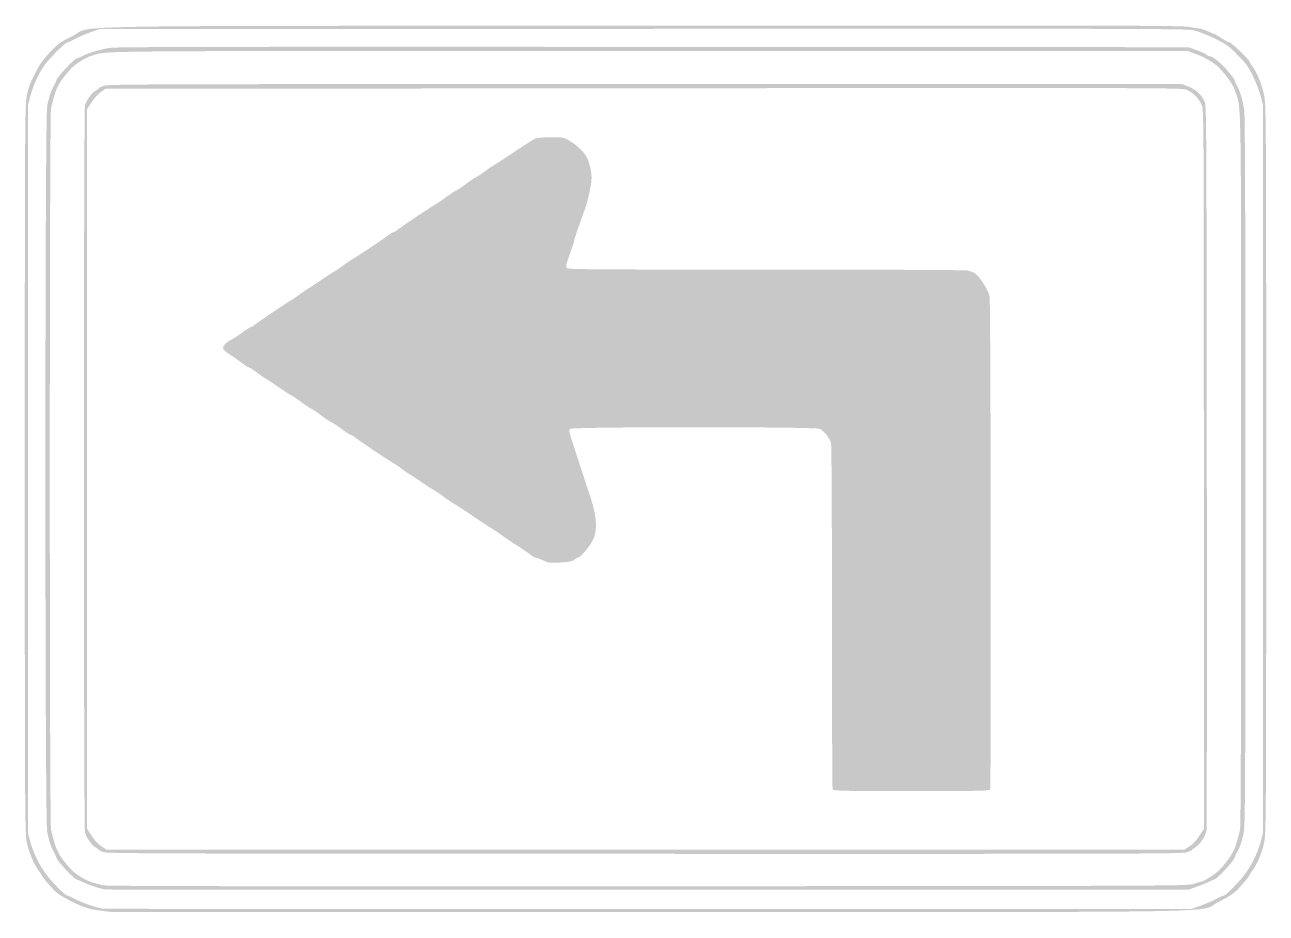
# Model space of a CAD drawing. Header units: inches. Extents: x -10.4 to 10.4, y -7.5 to 7.4.
import ezdxf

# ---------------------------------------------------------------- set-up
doc = ezdxf.new("R2010")
doc.units = ezdxf.units.IN
doc.header["$MEASUREMENT"] = 0

msp = doc.modelspace()

# ---------------------------------------------------------------- hatches: boundary and pattern name
h = msp.add_hatch(color=7)
edge = h.paths.add_edge_path()
edge.add_spline(control_points=[(-8.98, -7.429), (-9.326, -7.39), (-9.398, -7.371), (-9.624, -7.259), (-9.783, -7.179), (-9.87, -7.124), (-9.928, -7.065), (-10.026, -6.964), (-10.131, -6.838), (-10.141, -6.809), (-10.145, -6.798), (-10.166, -6.764), (-10.188, -6.735), (-10.274, -6.619), (-10.355, -6.425), (-10.387, -6.259), (-10.418, -6.099), (-10.42, -5.796), (-10.42, 0), (-10.42, 5.795), (-10.418, 6.099), (-10.387, 6.258), (-10.357, 6.418), (-10.313, 6.522), (-10.17, 6.777), (-10.146, 6.82), (-10.064, 6.921), (-9.987, 7.001), (-9.861, 7.134), (-9.826, 7.159), (-9.624, 7.259), (-9.238, 7.45), (-10.343, 7.43), (-0.036, 7.436), (7.993, 7.441), (9.003, 7.439), (9.124, 7.415), (9.199, 7.4), (9.278, 7.388), (9.3, 7.388), (9.322, 7.388), (9.384, 7.367), (9.437, 7.343), (9.491, 7.318), (9.541, 7.298), (9.548, 7.298), (9.555, 7.298), (9.609, 7.266), (9.668, 7.227), (9.727, 7.187), (9.789, 7.155), (9.805, 7.155), (9.835, 7.155), (10.142, 6.858), (10.142, 6.829), (10.142, 6.82), (10.162, 6.787), (10.187, 6.755), (10.266, 6.651), (10.354, 6.434), (10.387, 6.26), (10.418, 6.098), (10.42, 5.813), (10.42, 0), (10.42, -5.796), (10.418, -6.099), (10.387, -6.259), (10.355, -6.425), (10.274, -6.619), (10.188, -6.735), (10.166, -6.764), (10.145, -6.798), (10.141, -6.809), (10.131, -6.838), (10.026, -6.964), (9.928, -7.065), (9.87, -7.124), (9.783, -7.179), (9.624, -7.259), (9.238, -7.45), (10.341, -7.43), (0.072, -7.433), (-4.872, -7.434), (-8.945, -7.432), (-8.98, -7.429)], knot_values=[0, 0, 0, 0, 1, 1, 1, 2, 2, 2, 3, 3, 3, 4, 4, 4, 5, 5, 5, 6, 6, 6, 7, 7, 7, 8, 8, 8, 9, 9, 9, 10, 10, 10, 11, 11, 11, 12, 12, 12, 13, 13, 13, 14, 14, 14, 15, 15, 15, 16, 16, 16, 17, 17, 17, 18, 18, 18, 19, 19, 19, 20, 20, 20, 21, 21, 21, 22, 22, 22, 23, 23, 23, 24, 24, 24, 25, 25, 25, 26, 26, 26, 27, 27, 27, 28, 28, 28, 28], degree=3, periodic=0)
edge = h.paths.add_edge_path(flags=0)
edge.add_spline(control_points=[(9.31, -7.328), (9.389, -7.3), (9.506, -7.25), (9.569, -7.216), (9.633, -7.183), (9.696, -7.155), (9.709, -7.155), (9.74, -7.155), (9.951, -6.942), (10.055, -6.806), (10.169, -6.658), (10.276, -6.441), (10.325, -6.261)], knot_values=[0, 0, 0, 0, 1, 1, 1, 2, 2, 2, 3, 3, 3, 4, 4, 4, 4], degree=3, periodic=0)
edge.add_line((10.325, -6.261), (10.366, -6.109))
edge.add_line((10.366, -6.109), (10.366, 0))
edge.add_line((10.366, 0), (10.366, 6.109))
edge.add_line((10.366, 6.109), (10.325, 6.261))
edge.add_spline(control_points=[(10.325, 6.261), (10.303, 6.344), (10.245, 6.495), (10.196, 6.595), (10.119, 6.751), (10.083, 6.801), (9.941, 6.944), (9.789, 7.099), (9.758, 7.12), (9.552, 7.222), (9.429, 7.282), (9.272, 7.344), (9.203, 7.36), (9.09, 7.385), (8.218, 7.388), (-0.045, 7.383)], knot_values=[0, 0, 0, 0, 1, 1, 1, 2, 2, 2, 3, 3, 3, 4, 4, 4, 5, 5, 5, 5], degree=3, periodic=0)
edge.add_line((-0.045, 7.383), (-9.167, 7.379))
edge.add_line((-9.167, 7.379), (-9.31, 7.328))
edge.add_spline(control_points=[(-9.31, 7.328), (-9.389, 7.3), (-9.506, 7.25), (-9.569, 7.216), (-9.633, 7.183), (-9.695, 7.155), (-9.708, 7.155), (-9.734, 7.155), (-9.939, 6.956), (-10.057, 6.814), (-10.16, 6.692), (-10.271, 6.463), (-10.325, 6.261)], knot_values=[0, 0, 0, 0, 1, 1, 1, 2, 2, 2, 3, 3, 3, 4, 4, 4, 4], degree=3, periodic=0)
edge.add_line((-10.325, 6.261), (-10.366, 6.109))
edge.add_line((-10.366, 6.109), (-10.366, 0))
edge.add_line((-10.366, 0), (-10.366, -6.109))
edge.add_line((-10.366, -6.109), (-10.325, -6.261))
edge.add_spline(control_points=[(-10.325, -6.261), (-10.276, -6.441), (-10.169, -6.658), (-10.055, -6.806), (-9.951, -6.942), (-9.74, -7.155), (-9.709, -7.155), (-9.696, -7.155), (-9.633, -7.183), (-9.569, -7.216), (-9.452, -7.278), (-9.212, -7.362), (-9.114, -7.375), (-9.084, -7.379), (-4.959, -7.381), (0.054, -7.38)], knot_values=[0, 0, 0, 0, 1, 1, 1, 2, 2, 2, 3, 3, 3, 4, 4, 4, 5, 5, 5, 5], degree=3, periodic=0)
edge.add_line((0.054, -7.38), (9.167, -7.379))
edge.add_line((9.167, -7.379), (9.31, -7.328))
h = msp.add_hatch(color=7)
edge = h.paths.add_edge_path()
edge.add_spline(control_points=[(-9.078, -7.052), (-9.152, -7.041), (-9.367, -6.969), (-9.457, -6.924), (-9.499, -6.903), (-9.539, -6.887), (-9.548, -6.887), (-9.588, -6.887), (-9.892, -6.558), (-9.892, -6.515), (-9.892, -6.504), (-9.908, -6.468), (-9.927, -6.436), (-9.977, -6.351), (-10.015, -6.237), (-10.045, -6.082), (-10.084, -5.88), (-10.084, 5.88), (-10.045, 6.082), (-10.015, 6.237), (-9.977, 6.351), (-9.927, 6.436), (-9.908, 6.468), (-9.892, 6.504), (-9.892, 6.515), (-9.892, 6.558), (-9.588, 6.887), (-9.548, 6.887), (-9.539, 6.887), (-9.499, 6.903), (-9.457, 6.924), (-9.332, 6.986), (-9.14, 7.042), (-8.98, 7.065), (-8.864, 7.081), (-6.697, 7.085), (0.143, 7.08)], knot_values=[0, 0, 0, 0, 1, 1, 1, 2, 2, 2, 3, 3, 3, 4, 4, 4, 5, 5, 5, 6, 6, 6, 7, 7, 7, 8, 8, 8, 9, 9, 9, 10, 10, 10, 11, 11, 11, 12, 12, 12, 12], degree=3, periodic=0)
edge.add_line((0.143, 7.08), (9.114, 7.075))
edge.add_line((9.114, 7.075), (9.255, 7.024))
edge.add_spline(control_points=[(9.255, 7.024), (9.333, 6.996), (9.408, 6.962), (9.422, 6.948), (9.436, 6.934), (9.46, 6.922), (9.476, 6.922), (9.509, 6.922), (9.608, 6.851), (9.695, 6.762), (9.784, 6.673), (9.892, 6.538), (9.892, 6.516), (9.892, 6.506), (9.911, 6.462), (9.935, 6.419), (9.986, 6.325), (10.025, 6.19), (10.051, 6.014), (10.065, 5.924), (10.071, 4.102), (10.071, -0.032), (10.071, -5.117), (10.067, -5.966), (10.045, -6.082), (10.015, -6.237), (9.977, -6.351), (9.927, -6.436), (9.908, -6.468), (9.892, -6.504), (9.892, -6.515), (9.892, -6.558), (9.588, -6.887), (9.548, -6.887), (9.539, -6.887), (9.499, -6.903), (9.457, -6.924), (9.416, -6.944), (9.322, -6.983), (9.248, -7.009)], knot_values=[0, 0, 0, 0, 1, 1, 1, 2, 2, 2, 3, 3, 3, 4, 4, 4, 5, 5, 5, 6, 6, 6, 7, 7, 7, 8, 8, 8, 9, 9, 9, 10, 10, 10, 11, 11, 11, 12, 12, 12, 13, 13, 13, 13], degree=3, periodic=0)
edge.add_line((9.248, -7.009), (9.114, -7.057))
edge.add_line((9.114, -7.057), (0.045, -7.058))
edge.add_spline(control_points=[(0.045, -7.058), (-4.943, -7.06), (-9.048, -7.057), (-9.078, -7.052)], knot_values=[0, 0, 0, 0, 1, 1, 1, 1], degree=3, periodic=0)
edge = h.paths.add_edge_path(flags=0)
edge.add_spline(control_points=[(9.203, -6.958), (9.26, -6.939), (9.319, -6.922), (9.334, -6.922), (9.367, -6.922), (9.585, -6.78), (9.636, -6.724), (9.799, -6.546), (9.871, -6.435), (9.915, -6.292), (9.94, -6.211), (9.969, -6.102), (9.98, -6.05), (9.994, -5.982), (9.999, -4.248), (9.999, -0.047), (9.999, 6.349), (10.004, 6.028), (9.905, 6.324), (9.866, 6.441), (9.789, 6.556), (9.637, 6.723), (9.566, 6.801), (9.395, 6.904), (9.246, 6.958)], knot_values=[0, 0, 0, 0, 1, 1, 1, 2, 2, 2, 3, 3, 3, 4, 4, 4, 5, 5, 5, 6, 6, 6, 7, 7, 7, 8, 8, 8, 8], degree=3, periodic=0)
edge.add_line((9.246, 6.958), (9.098, 7.012))
edge.add_line((9.098, 7.012), (0.045, 7.012))
edge.add_spline(control_points=[(0.045, 7.012), (-9.721, 7.012), (-8.988, 7.018), (-9.302, 6.931), (-9.388, 6.907), (-9.574, 6.792), (-9.637, 6.723), (-9.8, 6.546), (-9.871, 6.435), (-9.915, 6.292), (-9.94, 6.211), (-9.969, 6.102), (-9.98, 6.05), (-10.007, 5.915), (-10.007, -5.915), (-9.98, -6.05), (-9.969, -6.102), (-9.94, -6.211), (-9.915, -6.292), (-9.871, -6.435), (-9.8, -6.546), (-9.637, -6.723), (-9.569, -6.797), (-9.385, -6.908), (-9.284, -6.936), (-9.23, -6.951), (-9.153, -6.972), (-9.113, -6.983), (-9.059, -6.998), (-6.595, -7.002), (0.029, -6.999), (9.056, -6.994), (9.099, -6.994), (9.203, -6.958)], knot_values=[0, 0, 0, 0, 1, 1, 1, 2, 2, 2, 3, 3, 3, 4, 4, 4, 5, 5, 5, 6, 6, 6, 7, 7, 7, 8, 8, 8, 9, 9, 9, 10, 10, 10, 11, 11, 11, 11], degree=3, periodic=0)
h = msp.add_hatch(color=7)
edge = h.paths.add_edge_path()
edge.add_spline(control_points=[(-9.095, -6.428), (-9.134, -6.414), (-9.171, -6.396), (-9.176, -6.388), (-9.181, -6.38), (-9.209, -6.36), (-9.239, -6.343), (-9.299, -6.307), (-9.385, -6.184), (-9.41, -6.096), (-9.433, -6.017), (-9.433, 6.017), (-9.41, 6.096), (-9.383, 6.188), (-9.298, 6.309), (-9.234, 6.344), (-9.202, 6.362), (-9.176, 6.381), (-9.176, 6.388), (-9.176, 6.394), (-9.137, 6.413), (-9.088, 6.429), (-9.007, 6.455), (-8.236, 6.457), (0.005, 6.457)], knot_values=[0, 0, 0, 0, 1, 1, 1, 2, 2, 2, 3, 3, 3, 4, 4, 4, 5, 5, 5, 6, 6, 6, 7, 7, 7, 8, 8, 8, 8], degree=3, periodic=0)
edge.add_line((0.005, 6.457), (9.009, 6.457))
edge.add_line((9.009, 6.457), (9.112, 6.416))
edge.add_spline(control_points=[(9.112, 6.416), (9.242, 6.363), (9.315, 6.297), (9.385, 6.17), (9.417, 6.111), (9.418, 5.914), (9.423, 0.063), (9.426, -3.263), (9.424, -6.016), (9.418, -6.056), (9.404, -6.152), (9.307, -6.305), (9.234, -6.344), (9.202, -6.362), (9.176, -6.381), (9.176, -6.388), (9.176, -6.394), (9.137, -6.413), (9.088, -6.429), (9.007, -6.455), (8.239, -6.457), (-0.012, -6.455), (-7.777, -6.454), (-9.034, -6.45), (-9.095, -6.428)], knot_values=[0, 0, 0, 0, 1, 1, 1, 2, 2, 2, 3, 3, 3, 4, 4, 4, 5, 5, 5, 6, 6, 6, 7, 7, 7, 8, 8, 8, 8], degree=3, periodic=0)
edge = h.paths.add_edge_path(flags=0)
edge.add_spline(control_points=[(9.134, -6.328), (9.188, -6.292), (9.25, -6.226), (9.297, -6.154)], knot_values=[0, 0, 0, 0, 1, 1, 1, 1], degree=3, periodic=0)
edge.add_line((9.297, -6.154), (9.373, -6.038))
edge.add_line((9.373, -6.038), (9.373, -0.007))
edge.add_spline(control_points=[(9.373, -0.007), (9.373, 5.861), (9.372, 6.027), (9.339, 6.103), (9.29, 6.216), (9.181, 6.324), (9.077, 6.362), (8.992, 6.394), (8.663, 6.394), (-0.039, 6.386)], knot_values=[0, 0, 0, 0, 1, 1, 1, 2, 2, 2, 3, 3, 3, 3], degree=3, periodic=0)
edge.add_line((-0.039, 6.386), (-9.066, 6.377))
edge.add_line((-9.066, 6.377), (-9.143, 6.323))
edge.add_spline(control_points=[(-9.143, 6.323), (-9.186, 6.293), (-9.255, 6.217), (-9.297, 6.154)], knot_values=[0, 0, 0, 0, 1, 1, 1, 1], degree=3, periodic=0)
edge.add_line((-9.297, 6.154), (-9.373, 6.038))
edge.add_line((-9.373, 6.038), (-9.373, 0))
edge.add_line((-9.373, 0), (-9.373, -6.038))
edge.add_line((-9.373, -6.038), (-9.297, -6.154))
edge.add_spline(control_points=[(-9.297, -6.154), (-9.25, -6.226), (-9.188, -6.292), (-9.134, -6.328)], knot_values=[0, 0, 0, 0, 1, 1, 1, 1], degree=3, periodic=0)
edge.add_line((-9.134, -6.328), (-9.047, -6.386))
edge.add_line((-9.047, -6.386), (0, -6.386))
edge.add_line((0, -6.386), (9.047, -6.386))
edge.add_line((9.047, -6.386), (9.134, -6.328))
h = msp.add_hatch(color=7)
edge = h.paths.add_edge_path()
edge.add_spline(control_points=[(3.141, -5.374), (3.135, -5.358), (3.13, -4.056), (3.13, -2.48), (3.13, -0.795), (3.124, 0.408), (3.114, 0.442), (3.093, 0.515), (2.993, 0.64), (2.929, 0.673), (2.857, 0.71), (-1.229, 0.71), (-1.266, 0.673), (-1.286, 0.653), (-1.282, 0.626), (-1.245, 0.508), (-1.172, 0.282), (-0.971, -0.334), (-0.91, -0.518), (-0.815, -0.805), (-0.806, -1.05), (-0.886, -1.197), (-0.949, -1.312), (-1.072, -1.461), (-1.118, -1.477), (-1.137, -1.484), (-1.174, -1.505), (-1.199, -1.524), (-1.235, -1.55), (-1.288, -1.56), (-1.434, -1.569), (-1.612, -1.579), (-1.628, -1.577), (-1.722, -1.532), (-1.777, -1.506), (-1.834, -1.485), (-1.849, -1.485), (-1.863, -1.485), (-1.898, -1.466), (-1.926, -1.442), (-1.954, -1.419), (-2.073, -1.338), (-2.191, -1.261), (-2.309, -1.185), (-2.422, -1.108), (-2.442, -1.09), (-2.461, -1.073), (-2.51, -1.039), (-2.551, -1.017), (-2.591, -0.994), (-2.743, -0.894), (-2.889, -0.796), (-3.034, -0.698), (-3.186, -0.598), (-3.227, -0.575), (-3.267, -0.552), (-3.341, -0.502), (-3.391, -0.464), (-3.441, -0.425), (-3.515, -0.375), (-3.554, -0.353), (-3.594, -0.331), (-3.689, -0.269), (-3.767, -0.215), (-3.845, -0.161), (-3.929, -0.106), (-3.953, -0.093), (-3.978, -0.08), (-4.038, -0.038), (-4.087, 0), (-4.136, 0.038), (-4.21, 0.087), (-4.25, 0.11), (-4.34, 0.161), (-4.822, 0.485), (-4.883, 0.535), (-4.908, 0.555), (-4.937, 0.572), (-4.948, 0.572), (-4.959, 0.572), (-5.023, 0.614), (-5.091, 0.664), (-5.159, 0.714), (-5.238, 0.767), (-5.268, 0.781), (-5.297, 0.795), (-5.374, 0.846), (-5.438, 0.895), (-5.502, 0.944), (-5.579, 0.996), (-5.609, 1.01), (-5.639, 1.024), (-5.714, 1.073), (-5.774, 1.118), (-5.835, 1.164), (-5.916, 1.219), (-5.954, 1.24), (-5.993, 1.261), (-6.087, 1.323), (-6.165, 1.377), (-6.243, 1.431), (-6.327, 1.486), (-6.352, 1.5), (-6.377, 1.513), (-6.449, 1.563), (-6.513, 1.611), (-6.576, 1.659), (-6.637, 1.698), (-6.648, 1.699), (-6.66, 1.699), (-6.708, 1.729), (-6.756, 1.765), (-6.803, 1.802), (-6.898, 1.868), (-6.967, 1.913), (-7.058, 1.972), (-7.092, 2.005), (-7.092, 2.033), (-7.091, 2.072), (-7.017, 2.143), (-6.94, 2.176), (-6.916, 2.187), (-6.84, 2.237), (-6.772, 2.288), (-6.705, 2.338), (-6.64, 2.379), (-6.629, 2.379), (-6.618, 2.38), (-6.589, 2.396), (-6.565, 2.416), (-6.51, 2.461), (-6.025, 2.788), (-5.953, 2.829), (-5.924, 2.845), (-5.853, 2.894), (-5.794, 2.936), (-5.736, 2.979), (-5.666, 3.026), (-5.639, 3.041), (-5.612, 3.056), (-5.526, 3.113), (-5.449, 3.166), (-5.371, 3.22), (-5.275, 3.283), (-5.236, 3.305), (-5.196, 3.327), (-5.123, 3.377), (-5.073, 3.415), (-5.023, 3.454), (-4.949, 3.504), (-4.908, 3.527), (-4.807, 3.584), (-4.44, 3.829), (-4.338, 3.907), (-4.292, 3.942), (-4.245, 3.971), (-4.234, 3.971), (-4.222, 3.972), (-4.192, 3.988), (-4.168, 4.008), (-4.107, 4.058), (-3.625, 4.381), (-3.535, 4.433), (-3.496, 4.456), (-3.415, 4.51), (-3.356, 4.555), (-3.297, 4.599), (-3.224, 4.647), (-3.194, 4.661), (-3.164, 4.675), (-3.087, 4.726), (-3.023, 4.775), (-2.959, 4.824), (-2.883, 4.876), (-2.853, 4.889), (-2.824, 4.903), (-2.751, 4.951), (-2.691, 4.996), (-2.632, 5.041), (-2.55, 5.096), (-2.51, 5.119), (-2.47, 5.142), (-2.317, 5.241), (-2.171, 5.339), (-2.025, 5.438), (-1.881, 5.529), (-1.853, 5.541), (-1.82, 5.555), (-1.72, 5.564), (-1.588, 5.564), (-1.384, 5.565), (-1.372, 5.563), (-1.283, 5.511), (-1.13, 5.422), (-0.995, 5.282), (-0.962, 5.178), (-0.901, 4.991), (-0.892, 4.882), (-0.923, 4.73), (-0.972, 4.485), (-0.977, 4.47), (-1.089, 4.159), (-1.149, 3.992), (-1.198, 3.844), (-1.198, 3.83), (-1.198, 3.816), (-1.231, 3.713), (-1.272, 3.601), (-1.332, 3.436), (-1.341, 3.393), (-1.323, 3.371), (-1.304, 3.348), (-0.903, 3.344), (2.019, 3.345), (3.845, 3.345), (5.368, 3.338), (5.403, 3.33), (5.438, 3.321), (5.49, 3.303), (5.519, 3.29), (5.593, 3.254), (5.751, 3.014), (5.776, 2.898), (5.797, 2.8), (5.806, -5.319), (5.785, -5.374), (5.775, -5.399), (5.642, -5.402), (4.463, -5.402), (3.284, -5.402), (3.151, -5.399), (3.141, -5.374)], knot_values=[0, 0, 0, 0, 1, 1, 1, 2, 2, 2, 3, 3, 3, 4, 4, 4, 5, 5, 5, 6, 6, 6, 7, 7, 7, 8, 8, 8, 9, 9, 9, 10, 10, 10, 11, 11, 11, 12, 12, 12, 13, 13, 13, 14, 14, 14, 15, 15, 15, 16, 16, 16, 17, 17, 17, 18, 18, 18, 19, 19, 19, 20, 20, 20, 21, 21, 21, 22, 22, 22, 23, 23, 23, 24, 24, 24, 25, 25, 25, 26, 26, 26, 27, 27, 27, 28, 28, 28, 29, 29, 29, 30, 30, 30, 31, 31, 31, 32, 32, 32, 33, 33, 33, 34, 34, 34, 35, 35, 35, 36, 36, 36, 37, 37, 37, 38, 38, 38, 39, 39, 39, 40, 40, 40, 41, 41, 41, 42, 42, 42, 43, 43, 43, 44, 44, 44, 45, 45, 45, 46, 46, 46, 47, 47, 47, 48, 48, 48, 49, 49, 49, 50, 50, 50, 51, 51, 51, 52, 52, 52, 53, 53, 53, 54, 54, 54, 55, 55, 55, 56, 56, 56, 57, 57, 57, 58, 58, 58, 59, 59, 59, 60, 60, 60, 61, 61, 61, 62, 62, 62, 63, 63, 63, 64, 64, 64, 65, 65, 65, 66, 66, 66, 67, 67, 67, 68, 68, 68, 69, 69, 69, 70, 70, 70, 71, 71, 71, 72, 72, 72, 73, 73, 73, 74, 74, 74, 75, 75, 75, 76, 76, 76, 77, 77, 77, 77], degree=3, periodic=0)

doc.saveas('drawing.dxf')
